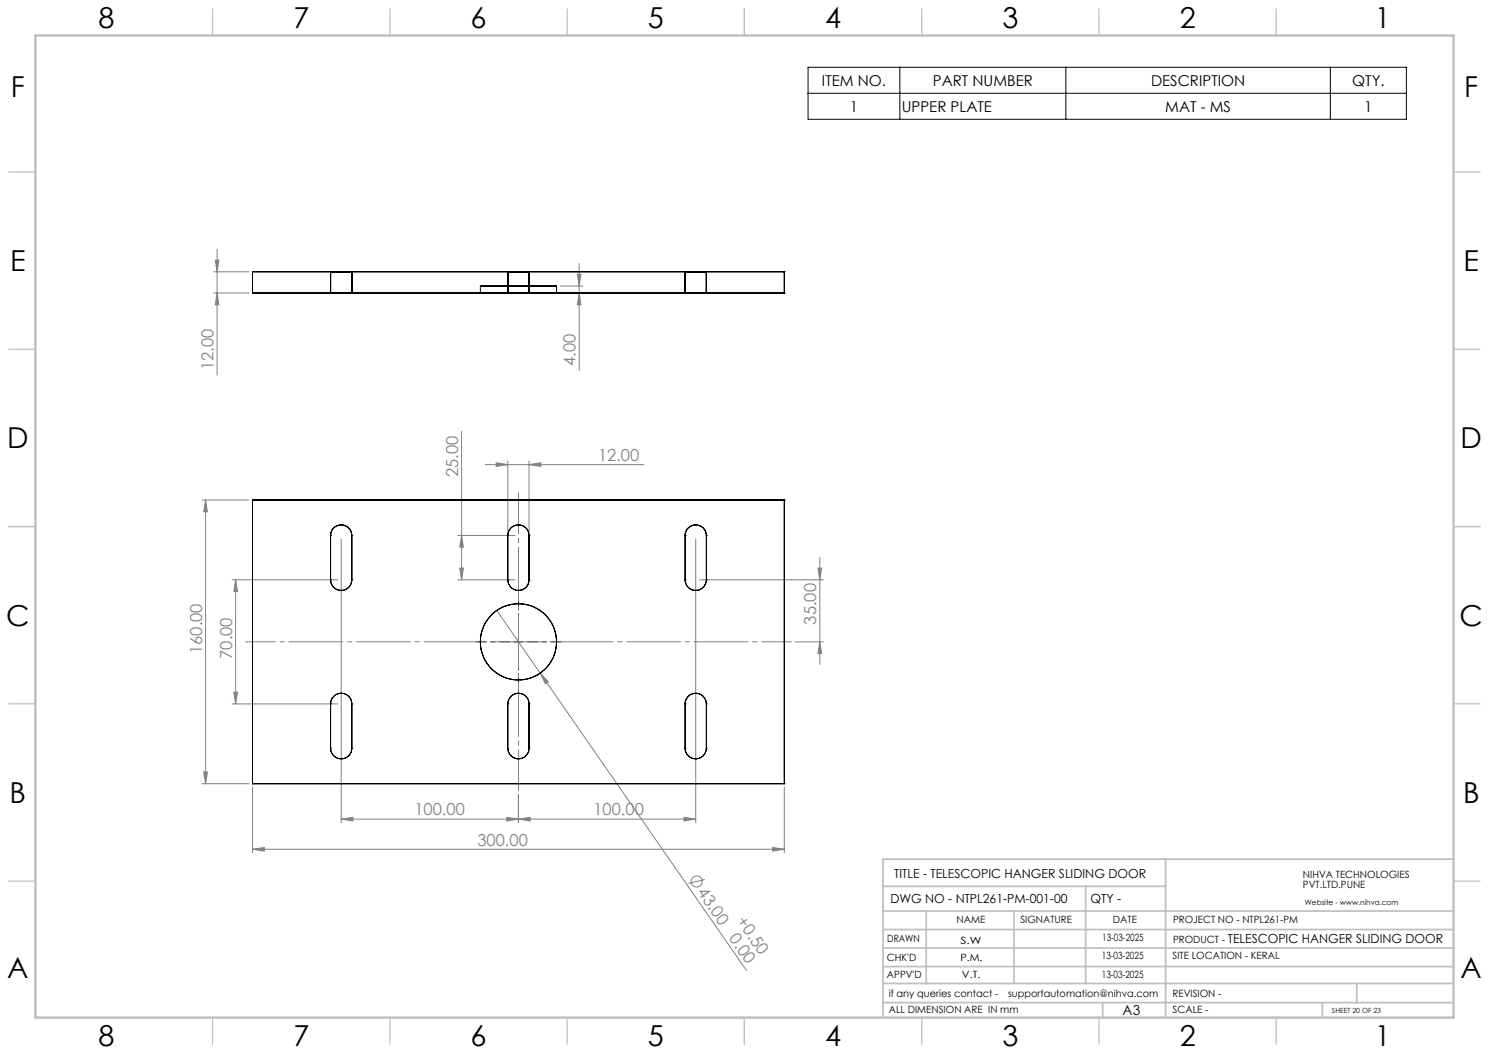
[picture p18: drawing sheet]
<svg xmlns="http://www.w3.org/2000/svg" width="420mm" height="297mm" viewBox="0 0 420 297" stroke-linecap="round" stroke-linejoin="round" font-family="sans-serif">
<defs><g id="words">
<g font-size="8.1">
<text x="27.8" y="8">8</text>
<text x="82.8" y="8">7</text>
<text x="132.8" y="8">6</text>
<text x="182.8" y="8">5</text>
<text x="232.8" y="8">4</text>
<text x="282.8" y="8">3</text>
<text x="332.8" y="8">2</text>
<text x="387.8" y="8">1</text>
<text x="3" y="27.2">F</text>
<text x="413" y="27.2">F</text>
<text x="2.8" y="76.5">E</text>
<text x="412.8" y="76.5">E</text>
<text x="2" y="126.5">D</text>
<text x="412" y="126.5">D</text>
<text x="1.7" y="176.5">C</text>
<text x="411.7" y="176.5">C</text>
<text x="2.7" y="226.5">B</text>
<text x="412.7" y="226.5">B</text>
<text x="2" y="275.7">A</text>
<text x="412" y="275.7">A</text>
<text x="27.8" y="295">8</text>
<text x="82.8" y="295">7</text>
<text x="132.8" y="295">6</text>
<text x="182.8" y="295">5</text>
<text x="232.8" y="295">4</text>
<text x="282.8" y="295">3</text>
<text x="332.8" y="295">2</text>
<text x="387.8" y="295">1</text>
</g>
<g font-size="4.7" fill="#808080">
<text x="60.2" y="104.5" transform="rotate(-90 60.2 104.5)">12.00</text>
<text x="162.4" y="103.2" transform="rotate(-90 162.4 103.2)">4.00</text>
<text x="168.7" y="130">12.00</text>
<text x="129.2" y="134.5" transform="rotate(-90 129.2 134.5)">25.00</text>
<text x="230.2" y="176.1" transform="rotate(-90 230.2 176.1)">35.00</text>
<text x="57" y="184.4" transform="rotate(-90 57 184.4)">160.00</text>
<text x="65.5" y="185.8" transform="rotate(-90 65.5 185.8)">70.00</text>
<text x="116.9" y="230">100.00</text>
<text x="167.4" y="230">100.00</text>
<text x="134.7" y="238.5">300.00</text>
<text x="196.6" y="251.7" transform="rotate(55 196.6 251.7)">43.00</text>
<text x="207.6" y="259.8" transform="rotate(55 207.6 259.8)">+0.50</text>
<text x="205.5" y="264.7" transform="rotate(55 205.5 264.7)">0.00</text>
</g>
<g font-size="4.2">
<text x="231.9" y="24.2">ITEM NO.</text>
<text x="263.1" y="24.2">PART NUMBER</text>
<text x="324.7" y="24.2">DESCRIPTION</text>
<text x="381.4" y="24.2">QTY.</text>
<text x="239.7" y="31.5">1</text>
<text x="254.3" y="31.5">UPPER PLATE</text>
<text x="328.7" y="31.5">MAT - MS</text>
<text x="384.8" y="31.5">1</text>
</g>
<text font-size="3.9" x="316.7" y="286.4">A3</text>
<g font-size="3.5">
<text x="252.2" y="247.7">TITLE - TELESCOPIC HANGER SLIDING DOOR</text>
<text x="251.2" y="254.8">DWG NO - NTPL261-PM-001-00</text>
<text x="307.6" y="254.8">QTY -</text>
<text x="346.3" y="266.1">TELESCOPIC HANGER SLIDING DOOR</text>
</g>
<g font-size="2.8">
<text x="367.5" y="247.7">NIHVA TECHNOLOGIES</text>
<text x="367.5" y="250.5">PVT.LTD.PUNE</text>
<text x="269.8" y="260.4">NAME</text>
<text x="287.8" y="260.4">SIGNATURE</text>
<text x="313.9" y="260.5">DATE</text>
<text x="330.9" y="260.5">PROJECT NO - NTPL261-PM</text>
<text x="250.3" y="265.7">DRAWN</text>
<text x="270.9" y="266.1">S.W</text>
<text x="310.9" y="265.5">13-03-2025</text>
<text x="330.9" y="266.1">PRODUCT -</text>
<text x="250.2" y="271.1">CHK'D</text>
<text x="250.2" y="275.8">APPV'D</text>
<text x="270.9" y="271.1">P.M.</text>
<text x="271.3" y="275.8">V.T.</text>
<text x="310.8" y="270.6">13-03-2025</text>
<text x="310.8" y="275.8">13-03-2025</text>
<text x="330.7" y="270.6">SITE LOCATION - KERAL</text>
<text x="250.7" y="281.1">if any queries contact -</text>
<text x="284.3" y="281.1">supportautomation@nihva.com</text>
<text x="330.7" y="281.1">REVISION -</text>
<text x="250.7" y="285.6">ALL DIMENSION ARE IN mm</text>
<text x="330.7" y="285.6">SCALE -</text>
</g>
<text font-size="2.1" x="368.1" y="255.1">Website - www.nihva.com</text>
<text font-size="2" x="375.7" y="285.6">SHEET 20 OF 23</text>
</g></defs>
<g fill="none" stroke="#808080" stroke-width=".28">
<path d="M60.3 76.7h9.9M60.7 73.4h1l-.5 3.3zM61.2 70.3v35.5M162.8 77.4h1.1l-.5 3.3zM163.4 74.3v30.2M60.3 82.7h9.9M61.2 82.7l.5 3.3h-1zM158 80.7h6.4M163.4 82.7l.5 3.3h-1.1zM130.2 121.6v41.9M136.9 131.1h44.7M139.9 130.5l3.3 .6-3.3 .4z"/>
<path d="M143.2 130v20M149.2 131.1l3.3-.6v1zM149.2 130v20M57 141h13.2M58 141l.5 3.4h-1zM58 141v80M96.2 152v80.1M129.2 151h16M130.2 151l.5 3.3h-1zM196.3 152v80.1M231.2 157.2v30.2M65.5 163.5h29.7"/>
<path d="M66.5 163.5l.5 3.3h-1zM66.5 163.5v35M129.2 163.5h16M129.7 160.2h1l-.5 3.3zM140.1 172.2l12.3 17.7M197.2 163.5h35M230.7 160.2h1l-.5 3.3zM65.5 198.5h29.7M66 195.2h1l-.5 3.3zM152.4 189.9l2.3 2.4-.9 .6zM152.4 189.9l58.2 83.9M224.2 181h8"/>
<path d="M231.2 181l.5 3.3h-1zM57.5 217.7h1l-.5 3.3zM57 221h13.2M71.2 239.5l3.3-.5v1.1zM71.2 222v18.6M71.2 239.5h150M96.2 231l3.4-.5v1.1zM96.2 231h100.1M142.9 230.5l3.3 .5-3.3 .6zM146.2 231l3.3-.5v1.1zM146.2 224v8.1M192.9 230.5l3.4 .5-3.4 .6z"/>
<path d="M217.9 239l3.3 .5-3.3 .6zM221.2 222v18.6M198.8 248.1l-4.6 1.1"/>
<circle cx="196.5" cy="248.6" r="1.56"/>
</g>
<path d="M227.9 19h168.8v14.7h-168.8zM253.8 19v14.7M300.6 19v14.7M375.2 19v14.7M227.9 26.3h168.8M146.2 179.8v2.5M145 181h2.5" fill="none" stroke="#000" stroke-width=".28"/>
<path d="M146.3 178.5v-9.5M143.8 181h-9.5M146.3 183.5v9.5M148.8 181h9.5" fill="none" stroke="#000" stroke-width=".28" stroke-dasharray="15.2 1.3 1.3 1.3" stroke-dashoffset="12.4"/>
<path d="M146.3 223v-84" fill="none" stroke="#808080" stroke-width=".28" stroke-dasharray="15.2 1.3 1.3 1.3" stroke-dashoffset="3.7"/>
<path d="M223.3 181h-154" fill="none" stroke="#808080" stroke-width=".28" stroke-dasharray="15.2 1.3 1.3 1.3" stroke-dashoffset="6.8"/>
<g fill="none" stroke="#c0c0c0" stroke-width=".35">
<path d="M60 2.5v7.5M110 2.5v7.5M160 2.5v7.5M210 2.5v7.5M260 2.5v7.5M310 2.5v7.5M360 2.5v7.5M2.5 48.5h7.5M410 48.5h7.5M2.5 98.5h7.5M410 98.5h7.5M2.5 148.5h7.5"/>
<path d="M410 148.5h7.5M2.5 198.5h7.5M410 198.5h7.5M2.5 248.5h7.5M410 248.5h7.5M60 287v7.5M110 287v7.5M160 287v7.5M210 287v7.5M260 287v7.5M310 287v7.5M360 287v7.5"/>
</g>
<g fill="none" stroke="#c0c0c0" stroke-width=".5">
<path d="M249.1 257h160.9M249.1 250h79.7M261.3 257v20.4M286 257v20.4M306.2 250v27.4M328.8 242.3v44.7M410 242.3h-160.9v44.7M249.1 272.6h160.9M249.1 267.4h160.9M249.1 262.2h160.9M249.1 277.4h160.9M382.7 277.4v5.4"/>
<path d="M249.1 282.8h160.9M311 282.8v4.2M373 282.8v4.2"/>
</g>
<path d="M10 10h400v277h-400z" fill="none" stroke="#c0c0c0" stroke-width=".7"/>
<g fill="#808080">
<path d="M152.4 189.9l2.3 2.4-.9 .6z"/>
<path d="M142.9 230.5l3.3 .5-3.3 .6zM96.2 231l3.4-.5v1.1z"/>
<path d="M217.9 239l3.3 .5-3.3 .6zM71.2 239.5l3.3-.5v1.1z"/>
<path d="M139.9 130.5l3.3 .6-3.3 .4zM149.2 131.1l3.3-.6v1z"/>
<path d="M57.5 217.7h1l-.5 3.3zM58 141l.5 3.4h-1z"/>
<path d="M231.2 181l.5 3.3h-1zM230.7 160.2h1l-.5 3.3z"/>
<path d="M66.5 163.5l.5 3.3h-1zM66 195.2h1l-.5 3.3z"/>
<path d="M60.7 73.4h1l-.5 3.3zM61.2 82.7l.5 3.3h-1zM162.8 77.4h1.1l-.5 3.3zM163.4 82.7l.5 3.3h-1.1zM130.2 151l.5 3.3h-1zM129.7 160.2h1l-.5 3.3z"/>
<path d="M146.2 231l3.3-.5v1.1zM192.9 230.5l3.4 .5-3.4 .6z"/>
</g>
<g fill="none" stroke="#000" stroke-width=".28">
<path d="M71.2 76.7h.1M71.2 76.7h150M71.2 76.7v6M93.2 76.7h6M93.2 76.7h.1M93.2 76.7v6M99.2 76.7v6M99.2 76.7h.1M143.2 76.7h.1M143.2 76.7h6M143.2 76.7v6M149.2 76.7h.1"/>
<path d="M149.2 76.7v6M193.3 76.7h5.9M193.3 76.7h.1M193.3 76.7v6M199.2 76.7h.1M199.2 76.7v6M221.2 76.7h.1M221.2 76.7v6M71.2 82.7h.1M71.2 82.7h150M93.2 82.7h6M93.2 82.7h.1"/>
<path d="M99.2 82.7h.1M135.5 82.7h21.5zM135.5 80.7h21.5zM135.5 80.7v2M143.2 82.7h.1M143.2 82.7h6M149.2 82.7h.1M157 80.7v2M193.3 82.7h5.9M193.3 82.7h.1M199.2 82.7h.1M221.2 82.7h.1"/>
<path d="M71.2 141h.1M71.2 141v80M71.2 141h150M93.2 151h.1M93.2 151a3 3 0 0 1 3-3 3 3 0 0 1 3 3M93.2 151v12.5M99.2 151h.1M99.2 151v12.5M143.2 151a3 3 0 0 1 3-3 3 3 0 0 1 3 3M143.2 151h.1M143.2 151v12.5M149.2 151h.1"/>
<path d="M149.2 151v12.5M193.3 151h.1M193.3 151a3 3 0 0 1 3-3 3 3 0 0 1 2.9 3M193.3 151v12.5M199.2 151h.1M199.2 151v12.5M221.2 141h.1M221.2 141v80M93.2 163.5h.1M93.2 163.5a3 3 0 0 0 3 3 3 3 0 0 0 3-3M99.2 163.5h.1M143.2 163.5a3 3 0 0 0 3 3 3 3 0 0 0 3-3"/>
<path d="M143.2 163.5h.1M149.2 163.5h.1M193.3 163.5h.1M193.3 163.5a3 3 0 0 0 3 3 3 3 0 0 0 2.9-3M199.2 163.5h.1M93.2 198.5h.1M93.2 198.5a3 3 0 0 1 3-3 3 3 0 0 1 3 3M93.2 198.5v12.5M99.2 198.5h.1M99.2 198.5v12.5M143.2 198.5a3 3 0 0 1 3-3 3 3 0 0 1 3 3M143.2 198.5h.1"/>
<path d="M143.2 198.5v12.5M149.2 198.5h.1M149.2 198.5v12.5M193.3 198.5h.1M193.3 198.5a3 3 0 0 1 3-3 3 3 0 0 1 2.9 3M193.3 198.5v12.5M199.2 198.5h.1M199.2 198.5v12.5M93.2 211h.1M93.2 211a3 3 0 0 0 3 3 3 3 0 0 0 3-3M99.2 211h.1M143.2 211a3 3 0 0 0 3 3 3 3 0 0 0 3-3"/>
<path d="M143.2 211h.1M149.2 211h.1M193.3 211h.1M193.3 211a3 3 0 0 0 3 3 3 3 0 0 0 2.9-3M199.2 211h.1M71.2 221h.1M71.2 221h150M221.2 221h.1"/>
<circle cx="146.2" cy="181" r="10.8"/>
</g>
<use href="#words"/>
</svg>
